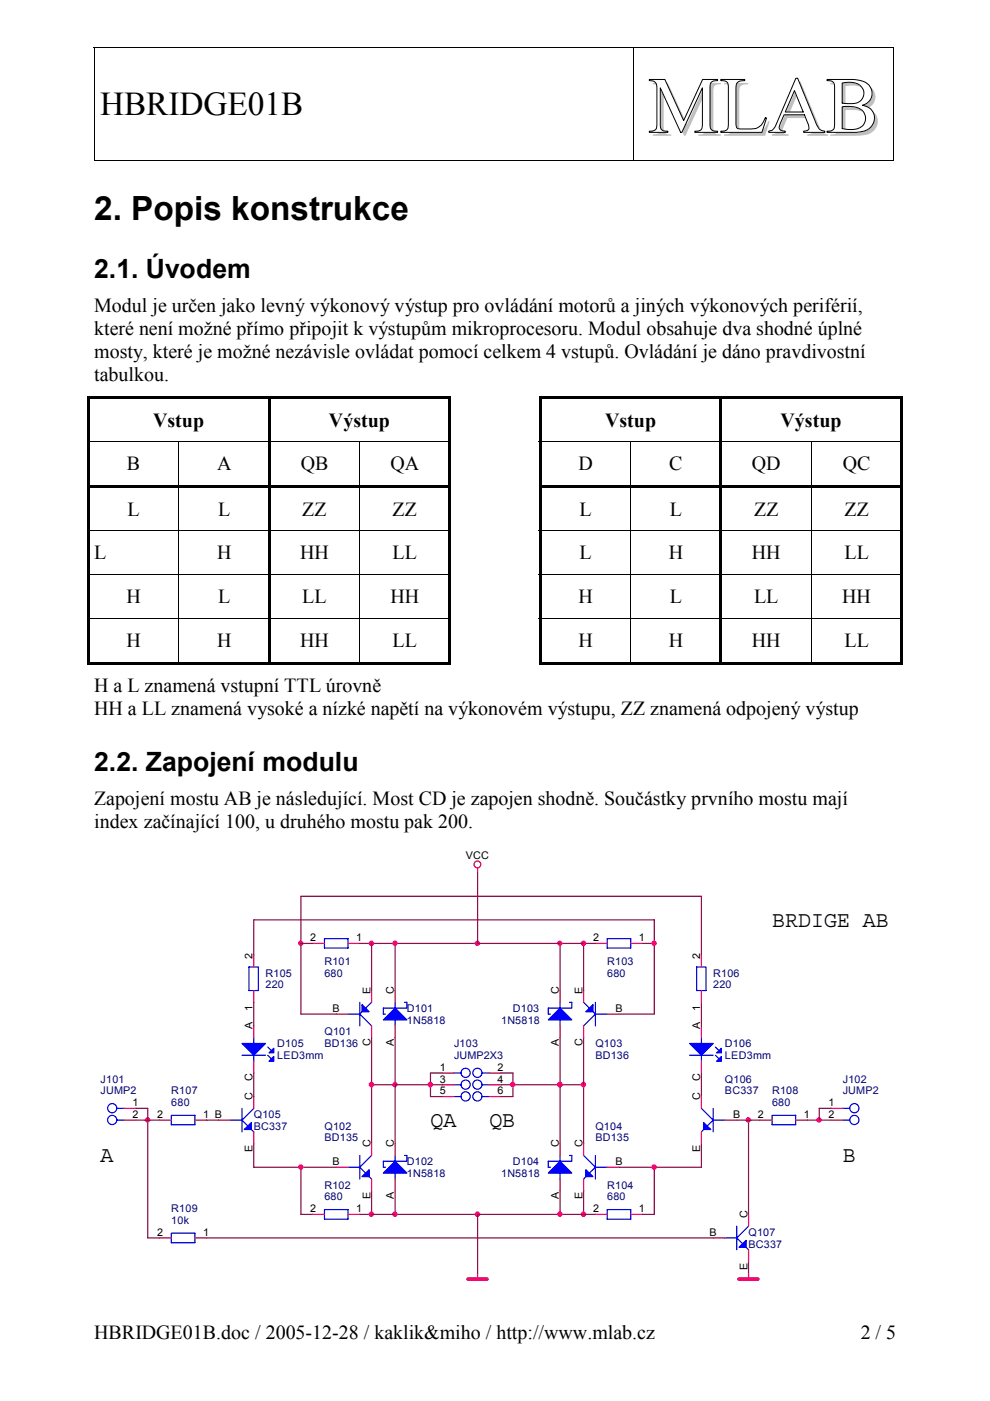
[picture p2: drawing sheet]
<svg xmlns="http://www.w3.org/2000/svg" width="210mm" height="297mm" viewBox="0 0 210 297" stroke-linecap="round" stroke-linejoin="round" font-family="sans-serif">
<defs><g id="words">
<text font-size="16.9" fill="#c0c0c0" x="138.1" y="28.8">MLAB</text>
<g font-size="7.1">
<text x="21.2" y="24.5">HBRIDGE01B</text>
<text x="20" y="46.6">2. Popis konstrukce</text>
</g>
<g font-size="5.6">
<text x="20" y="59">2.1. Úvodem</text>
<text x="20" y="163.5">2.2. Zapojení modulu</text>
</g>
<g font-size="4.7">
<text x="163.7" y="196.5">BRDIGE AB</text>
<text x="91.3" y="238.9">QA</text>
<text x="103.8" y="238.9">QB</text>
<text x="21.3" y="246.4">A</text>
<text x="178.7" y="246.4">B</text>
</g>
<g font-size="4.2">
<text x="20" y="66.2">Modul je určen jako levný výkonový výstup pro ovládání motorů a jiných výkonových periférií,</text>
<text x="20" y="71">které není možné přímo připojit k výstupům mikroprocesoru. Modul obsahuje dva shodné úplné</text>
<text x="20" y="75.9">mosty, které je možné nezávisle ovládat pomocí celkem 4 vstupů. Ovládání je dáno pravdivostní</text>
<text x="20" y="80.8">tabulkou.</text>
<text x="32.5" y="90.5">Vstup</text>
<text x="69.8" y="90.5">Výstup</text>
<text x="128.3" y="90.5">Vstup</text>
<text x="165.5" y="90.5">Výstup</text>
<text x="26.9" y="99.7">B</text>
<text x="46" y="99.7">A</text>
<text x="63.8" y="99.7">QB</text>
<text x="82.8" y="99.7">QA</text>
<text x="122.7" y="99.7">D</text>
<text x="141.9" y="99.7">C</text>
<text x="159.4" y="99.7">QD</text>
<text x="178.7" y="99.7">QC</text>
<text x="27.1" y="109.3">L</text>
<text x="46.3" y="109.3">L</text>
<text x="64.1" y="109.3">ZZ</text>
<text x="83.2" y="109.3">ZZ</text>
<text x="122.9" y="109.3">L</text>
<text x="142" y="109.3">L</text>
<text x="159.9" y="109.3">ZZ</text>
<text x="179.1" y="109.3">ZZ</text>
<text x="20" y="118.6">L</text>
<text x="46" y="118.6">H</text>
<text x="63.6" y="118.6">HH</text>
<text x="83.2" y="118.6">LL</text>
<text x="122.9" y="118.6">L</text>
<text x="141.8" y="118.6">H</text>
<text x="159.4" y="118.6">HH</text>
<text x="179.1" y="118.6">LL</text>
<text x="26.8" y="127.9">H</text>
<text x="46.3" y="127.9">L</text>
<text x="64.1" y="127.9">LL</text>
<text x="82.8" y="127.9">HH</text>
<text x="122.6" y="127.9">H</text>
<text x="142" y="127.9">L</text>
<text x="159.9" y="127.9">LL</text>
<text x="178.6" y="127.9">HH</text>
<text x="26.8" y="137.2">H</text>
<text x="46" y="137.2">H</text>
<text x="63.6" y="137.2">HH</text>
<text x="83.2" y="137.2">LL</text>
<text x="122.6" y="137.2">H</text>
<text x="141.8" y="137.2">H</text>
<text x="159.4" y="137.2">HH</text>
<text x="179.1" y="137.2">LL</text>
<text x="20" y="146.8">H a L znamená vstupní TTL úrovně</text>
<text x="20" y="151.6">HH a LL znamená vysoké a nízké napětí na výkonovém výstupu, ZZ znamená odpojený výstup</text>
<text x="20" y="170.8">Zapojení mostu AB je následující. Most CD je zapojen shodně. Součástky prvního mostu mají</text>
<text x="20" y="175.6">index začínající 100, u druhého mostu pak 200.</text>
<text x="20" y="283.8">HBRIDGE01B.doc / 2005-12-28 / kaklik&amp;miho / http://www.mlab.cz</text>
<text x="182.5" y="283.8">2 / 5</text>
</g>
<g font-size="2.2">
<text x="98.8" y="182.1">VCC</text>
<text x="53.6" y="203.2" transform="rotate(-90 53.6 203.2)">2</text>
<text x="65.8" y="199.6">2</text>
<text x="75.5" y="199.6">1</text>
<text x="125.7" y="199.6">2</text>
<text x="135.5" y="199.6">1</text>
<text x="148.5" y="203.2" transform="rotate(-90 148.5 203.2)">2</text>
<text x="53.6" y="214.2" transform="rotate(-90 53.6 214.2)">1</text>
<text x="70.5" y="214.5">B</text>
<text x="78.5" y="210.7" transform="rotate(-90 78.5 210.7)">E</text>
<text x="83.5" y="210.7" transform="rotate(-90 83.5 210.7)">C</text>
<text x="118.5" y="210.7" transform="rotate(-90 118.5 210.7)">C</text>
<text x="123.5" y="210.7" transform="rotate(-90 123.5 210.7)">E</text>
<text x="130.5" y="214.5">B</text>
<text x="148.5" y="214.2" transform="rotate(-90 148.5 214.2)">1</text>
<text x="53.6" y="218.2" transform="rotate(-90 53.6 218.2)">A</text>
<text x="78.5" y="221.7" transform="rotate(-90 78.5 221.7)">C</text>
<text x="83.5" y="221.7" transform="rotate(-90 83.5 221.7)">A</text>
<text x="118.5" y="221.7" transform="rotate(-90 118.5 221.7)">A</text>
<text x="123.5" y="221.7" transform="rotate(-90 123.5 221.7)">C</text>
<text x="148.5" y="218.2" transform="rotate(-90 148.5 218.2)">A</text>
<text x="93.3" y="227">1</text>
<text x="105.5" y="227">2</text>
<text x="53.6" y="233.2" transform="rotate(-90 53.6 233.2)">C</text>
<text x="53.6" y="229.2" transform="rotate(-90 53.6 229.2)">C</text>
<text x="93.3" y="229.5">3</text>
<text x="93.3" y="232">5</text>
<text x="105.5" y="229.5">4</text>
<text x="105.5" y="232">6</text>
<text x="148.5" y="233.2" transform="rotate(-90 148.5 233.2)">C</text>
<text x="148.5" y="229.2" transform="rotate(-90 148.5 229.2)">C</text>
<text x="28.1" y="234.5">1</text>
<text x="28.1" y="237">2</text>
<text x="33.3" y="237">2</text>
<text x="43.1" y="237">1 B</text>
<text x="155.4" y="237">B</text>
<text x="160.7" y="237">2</text>
<text x="170.4" y="237">1</text>
<text x="175.7" y="234.5">1</text>
<text x="175.7" y="237">2</text>
<text x="53.6" y="244.2" transform="rotate(-90 53.6 244.2)">E</text>
<text x="78.5" y="243.2" transform="rotate(-90 78.5 243.2)">C</text>
<text x="83.5" y="243.2" transform="rotate(-90 83.5 243.2)">C</text>
<text x="118.5" y="243.2" transform="rotate(-90 118.5 243.2)">C</text>
<text x="123.5" y="243.2" transform="rotate(-90 123.5 243.2)">C</text>
<text x="148.5" y="244.2" transform="rotate(-90 148.5 244.2)">E</text>
<text x="70.5" y="247">B</text>
<text x="130.5" y="247">B</text>
<text x="65.8" y="257">2</text>
<text x="75.5" y="257">1</text>
<text x="78.5" y="254.2" transform="rotate(-90 78.5 254.2)">E</text>
<text x="83.5" y="254.2" transform="rotate(-90 83.5 254.2)">A</text>
<text x="118.5" y="254.2" transform="rotate(-90 118.5 254.2)">A</text>
<text x="123.5" y="254.2" transform="rotate(-90 123.5 254.2)">E</text>
<text x="125.7" y="257">2</text>
<text x="135.5" y="257">1</text>
<text x="33.3" y="262">2</text>
<text x="43.1" y="262">1</text>
<text x="150.5" y="262">B</text>
<text x="158.5" y="258.2" transform="rotate(-90 158.5 258.2)">C</text>
<text x="158.5" y="269.2" transform="rotate(-90 158.5 269.2)">E</text>
</g>
<g font-size="2.2" fill="#000080">
<text x="56.3" y="207.1">R105</text>
<text x="56.3" y="209.6">220</text>
<text x="68.8" y="204.6">R101</text>
<text x="68.8" y="207.1">680</text>
<text x="128.7" y="204.6">R103</text>
<text x="128.7" y="207.1">680</text>
<text x="151.2" y="207.1">R106</text>
<text x="151.2" y="209.6">220</text>
<text x="86.3" y="214.5">D101</text>
<text x="108.8" y="214.5">D103</text>
<text x="68.8" y="219.5">Q101</text>
<text x="86.3" y="217">1N5818</text>
<text x="106.3" y="217">1N5818</text>
<text x="58.8" y="222">D105</text>
<text x="58.8" y="224.5">LED3mm</text>
<text x="68.8" y="222">BD136</text>
<text x="96.3" y="222">J103</text>
<text x="96.3" y="224.5">JUMP2X3</text>
<text x="126.2" y="222">Q103</text>
<text x="126.2" y="224.5">BD136</text>
<text x="153.7" y="222">D106</text>
<text x="153.7" y="224.5">LED3mm</text>
<text x="21.3" y="229.5">J101</text>
<text x="21.3" y="232">JUMP2</text>
<text x="36.3" y="232">R107</text>
<text x="153.7" y="229.5">Q106</text>
<text x="153.7" y="232">BC337</text>
<text x="163.7" y="232">R108</text>
<text x="178.7" y="229.5">J102</text>
<text x="178.7" y="232">JUMP2</text>
<text x="36.3" y="234.5">680</text>
<text x="53.8" y="237">Q105</text>
<text x="53.8" y="239.5">BC337</text>
<text x="68.8" y="239.5">Q102</text>
<text x="126.2" y="239.5">Q104</text>
<text x="163.7" y="234.5">680</text>
<text x="68.8" y="242">BD135</text>
<text x="126.2" y="242">BD135</text>
<text x="86.3" y="247">D102</text>
<text x="86.3" y="249.5">1N5818</text>
<text x="106.3" y="249.5">1N5818</text>
<text x="108.8" y="247">D104</text>
<text x="36.3" y="257">R109</text>
<text x="68.8" y="252">R102</text>
<text x="68.8" y="254.5">680</text>
<text x="128.7" y="252">R104</text>
<text x="128.7" y="254.5">680</text>
<text x="36.3" y="259.5">10k</text>
<text x="158.7" y="262">Q107</text>
<text x="158.7" y="264.5">BC337</text>
</g>
</g></defs>
<path d="M137.7 16.8h3.3l3.9 8.8 4.1-8.8h3.1v.3a1.21 1.21 0 0 0-1.6 1.3v8.2a1.2 1.2 0 0 0 1.6 1.2v.3h-4.8v-.3a1.18 1.18 0 0 0 1.6-1.3v-7.9l-4.3 9.5h-.3l-4.3-9.5v8a1.2 1.2 0 0 0 1.6 1.2v.3h-3.9v-.3a1.21 1.21 0 0 0 1.6-1.3v-8a1.3 1.3 0 0 0-1.6-1.4z" fill="none" stroke="#000" stroke-width=".21"/>
<g fill="#fff">
<path d="M152.8 16.9h5.1z"/>
<path d="M152.8 16.9l5.1 .1z"/>
<path d="M152.8 17h5.1z"/>
<path d="M152.8 17l5.1 .1z"/>
<path d="M152.8 17.1h5.1z"/>
<path d="M153.2 17.1l4.3 .1z"/>
<path d="M153.5 17.2h3.6z"/>
<path d="M153.8 17.2l3.1 .1z"/>
<path d="M153.9 17.3h2.9z"/>
<path d="M154 17.3h2.7z"/>
<path d="M154 17.3l2.6 .1z"/>
<path d="M154.1 17.4h2.4z"/>
<path d="M154.1 17.4l2.4 .1z"/>
<path d="M154.2 17.5h2.2z"/>
<path d="M154.3 17.5l2 .1z"/>
<path d="M154.3 17.6h2z"/>
<path d="M154.3 17.6l2 .1z"/>
<path d="M154.3 17.7h2z"/>
<path d="M154.3 17.7l1.9 .1z"/>
<path d="M154.3 17.8h1.9z"/>
<path d="M154.3 17.8l1.9 .1z"/>
<path d="M154.3 17.9h1.8z"/>
<path d="M154.4 17.9l1.7 .1z"/>
<path d="M154.4 18h1.7z"/>
<path d="M154.4 18l1.7 .1z"/>
<path d="M154.4 18.1h1.7z"/>
<path d="M154.4 18.1l1.7 .1z"/>
<path d="M154.4 18.2h1.7z"/>
<path d="M154.4 18.2l1.7 .1z"/>
<path d="M154.4 18.3h1.7z"/>
<path d="M154.4 18.3l1.7 .1z"/>
<path d="M154.4 18.4h1.7z"/>
<path d="M154.4 18.4h1.6z"/>
<path d="M154.4 18.4l1.6 .1z"/>
<path d="M154.4 18.5h1.6z"/>
<path d="M154.4 18.5l1.6 .1z"/>
<path d="M154.4 18.6h1.6z"/>
<path d="M154.4 18.6l1.6 .1z"/>
<path d="M154.4 18.7h1.6z"/>
<path d="M154.4 18.7l1.6 .1z"/>
<path d="M154.4 18.8h1.6z"/>
<path d="M154.4 18.8l1.6 .1z"/>
<path d="M154.4 18.9h1.6z"/>
<path d="M154.4 18.9l1.6 .1z"/>
<path d="M154.4 19h1.6z"/>
<path d="M154.4 19l1.6 .1z"/>
<path d="M154.4 19.1h1.6z"/>
<path d="M154.4 19.1l1.6 .1z"/>
<path d="M154.4 19.2h1.6z"/>
<path d="M154.4 19.2l1.6 .1z"/>
<path d="M154.4 19.3h1.6z"/>
<path d="M154.4 19.3l1.6 .1z"/>
<path d="M154.4 19.4h1.6z"/>
<path d="M154.4 19.4l1.6 .1z"/>
<path d="M154.4 19.5h1.6z"/>
<path d="M154.4 19.5l1.6 .1z"/>
<path d="M154.4 19.6h1.6z"/>
<path d="M154.4 19.6l1.6 .1z"/>
<path d="M154.4 19.7h1.6z"/>
<path d="M154.4 19.7l1.6 .1z"/>
<path d="M154.4 19.8h1.6z"/>
<path d="M154.4 19.8l1.6 .1z"/>
<path d="M154.4 19.9h1.6z"/>
<path d="M154.4 19.9l1.6 .1z"/>
<path d="M154.4 20h1.6z"/>
<path d="M154.4 20l1.6 .1z"/>
<path d="M154.4 20.1h1.6z"/>
<path d="M154.4 20.1l1.6 .1z"/>
<path d="M154.4 20.2h1.6z"/>
<path d="M154.4 20.2l1.6 .1z"/>
<path d="M154.4 20.3h1.6z"/>
<path d="M154.4 20.3l1.6 .1z"/>
<path d="M154.4 20.4h1.6z"/>
<path d="M154.4 20.4l1.6 .1z"/>
<path d="M154.4 20.5h1.6z"/>
<path d="M154.4 20.5l1.6 .1z"/>
<path d="M154.4 20.6h1.6z"/>
<path d="M154.4 20.6l1.6 .1z"/>
<path d="M154.4 20.7h1.6z"/>
<path d="M154.4 20.7l1.6 .1z"/>
<path d="M154.4 20.8h1.6z"/>
<path d="M154.4 20.8l1.6 .1z"/>
<path d="M154.4 20.9h1.6z"/>
<path d="M154.4 20.9l1.6 .1z"/>
<path d="M154.4 21h1.6z"/>
<path d="M154.4 21l1.6 .1z"/>
<path d="M154.4 21.1h1.6z"/>
<path d="M154.4 21.1l1.6 .1z"/>
<path d="M154.4 21.2h1.6z"/>
<path d="M154.4 21.2l1.6 .1z"/>
<path d="M154.4 21.3h1.6z"/>
<path d="M154.4 21.3l1.6 .1z"/>
<path d="M154.4 21.4h1.6z"/>
<path d="M154.4 21.4l1.6 .1z"/>
<path d="M154.4 21.5h1.6z"/>
<path d="M154.4 21.5l1.6 .1z"/>
<path d="M154.4 21.6h1.6z"/>
<path d="M154.4 21.6l1.6 .1z"/>
<path d="M154.4 21.7h1.6z"/>
<path d="M154.4 21.7l1.6 .1z"/>
<path d="M154.4 21.8h1.6z"/>
<path d="M154.4 21.8l1.6 .1z"/>
<path d="M154.4 21.9h1.6z"/>
<path d="M154.4 21.9l1.6 .1z"/>
<path d="M154.4 22h1.6z"/>
<path d="M154.4 22l1.6 .1z"/>
<path d="M154.4 22.1h1.6z"/>
<path d="M154.4 22.1l1.6 .1z"/>
<path d="M154.4 22.2h1.6z"/>
<path d="M154.4 22.2l1.6 .1z"/>
<path d="M154.4 22.3h1.6z"/>
<path d="M154.4 22.3l1.6 .1z"/>
<path d="M154.4 22.4h1.6z"/>
<path d="M154.4 22.4l1.6 .1z"/>
<path d="M154.4 22.5h1.6z"/>
<path d="M154.4 22.5l1.6 .1z"/>
<path d="M154.4 22.6h1.6z"/>
<path d="M154.4 22.6l1.6 .1z"/>
<path d="M154.4 22.7h1.6z"/>
<path d="M154.4 22.7l1.6 .1z"/>
<path d="M154.4 22.8h1.6z"/>
<path d="M154.4 22.8l1.6 .1z"/>
<path d="M154.4 22.9h1.6z"/>
<path d="M154.4 22.9l1.6 .1z"/>
<path d="M154.4 23h1.6z"/>
<path d="M154.4 23l1.6 .1z"/>
<path d="M154.4 23.1h1.6z"/>
<path d="M154.4 23.1l1.6 .1z"/>
<path d="M154.4 23.2h1.6z"/>
<path d="M154.4 23.2l1.6 .1z"/>
<path d="M154.4 23.3h1.6z"/>
<path d="M154.4 23.3l1.6 .1z"/>
<path d="M154.4 23.4h1.6z"/>
<path d="M154.4 23.4l1.6 .1z"/>
<path d="M154.4 23.5h1.6z"/>
<path d="M154.4 23.5l1.6 .1z"/>
<path d="M154.4 23.6h1.6z"/>
<path d="M154.4 23.6l1.6 .1z"/>
<path d="M154.4 23.7h1.6z"/>
<path d="M154.4 23.7l1.6 .1z"/>
<path d="M154.4 23.8h1.6z"/>
<path d="M154.4 23.8l1.6 .1z"/>
<path d="M154.4 23.9h1.6z"/>
<path d="M154.4 23.9l1.6 .1z"/>
<path d="M154.4 24h1.6z"/>
<path d="M154.4 24l1.6 .1z"/>
<path d="M154.4 24.1h1.6z"/>
<path d="M154.4 24.1l1.6 .1z"/>
<path d="M154.4 24.2h1.6z"/>
<path d="M154.4 24.2l1.6 .1z"/>
<path d="M154.4 24.3h1.6z"/>
<path d="M154.4 24.3l1.6 .1z"/>
<path d="M154.4 24.4h1.6z"/>
<path d="M154.4 24.4l1.6 .1z"/>
<path d="M154.4 24.5h1.6z"/>
<path d="M154.4 24.5l1.6 .1z"/>
<path d="M154.4 24.6h1.6z"/>
<path d="M154.4 24.6l1.6 .1z"/>
<path d="M154.4 24.7h1.6z"/>
<path d="M154.4 24.7l1.6 .1z"/>
<path d="M154.4 24.8h1.6z"/>
<path d="M154.4 24.8l1.6 .1z"/>
<path d="M154.4 24.9h1.6z"/>
<path d="M154.4 24.9l1.6 .1z"/>
<path d="M154.4 25h1.6z"/>
<path d="M154.4 25l1.6 .1z"/>
<path d="M162.3 25l.2 .1z"/>
<path d="M154.4 25.1h1.6z"/>
<path d="M162.2 25.1h.3z"/>
<path d="M154.4 25.1l1.6 .1z"/>
<path d="M162.2 25.1l.3 .1z"/>
<path d="M154.4 25.2h1.6z"/>
<path d="M162.2 25.2h.3z"/>
<path d="M154.4 25.2l1.6 .1z"/>
<path d="M162.2 25.2l.3 .1z"/>
<path d="M154.4 25.3h1.6z"/>
<path d="M162.1 25.3h.3z"/>
<path d="M154.4 25.3l1.6 .1z"/>
<path d="M162.1 25.3l.3 .1z"/>
<path d="M154.4 25.4h1.6z"/>
<path d="M162.1 25.4h.3z"/>
<path d="M154.4 25.4l1.6 .1z"/>
<path d="M162.1 25.4l.3 .1z"/>
<path d="M154.4 25.5h1.6z"/>
<path d="M162.1 25.5h.3z"/>
<path d="M162.1 25.5h.2z"/>
<path d="M154.4 25.5l1.6 .1z"/>
<path d="M162 25.5l.3 .1z"/>
<path d="M154.4 25.6h1.6z"/>
<path d="M162 25.6h.3z"/>
<path d="M154.4 25.6l1.6 .1z"/>
<path d="M162 25.6l.3 .1z"/>
<path d="M154.4 25.7h1.6z"/>
<path d="M162 25.7h.3z"/>
<path d="M154.4 25.7l1.6 .1z"/>
<path d="M161.9 25.7l.4 .1z"/>
<path d="M154.4 25.8h1.6z"/>
<path d="M161.9 25.8h.4z"/>
<path d="M154.4 25.8l1.6 .1z"/>
<path d="M161.9 25.8l.4 .1z"/>
<path d="M154.4 25.9h1.6z"/>
<path d="M161.8 25.9h.5z"/>
<path d="M154.4 25.9l1.6 .1z"/>
<path d="M161.8 25.9l.4 .1z"/>
<path d="M154.4 26h1.6z"/>
<path d="M161.8 26h.4z"/>
<path d="M154.4 26l1.6 .1z"/>
<path d="M161.8 26l.4 .1z"/>
<path d="M154.4 26.1h1.6z"/>
<path d="M161.8 26.1h.4z"/>
<path d="M161.7 26.1h.5z"/>
<path d="M154.4 26.1l1.6 .1z"/>
<path d="M161.7 26.1l.5 .1z"/>
<path d="M154.4 26.2h1.6z"/>
<path d="M161.7 26.2h.4z"/>
<path d="M154.4 26.2l1.6 .1z"/>
<path d="M161.6 26.2l.5 .1z"/>
<path d="M154.4 26.3h1.6z"/>
<path d="M161.6 26.3h.5z"/>
<path d="M154.4 26.3l1.6 .1z"/>
<path d="M161.6 26.3l.5 .1z"/>
<path d="M154.4 26.4h1.6z"/>
<path d="M161.5 26.4h.6z"/>
<path d="M154.4 26.4l1.6 .1z"/>
<path d="M161.5 26.4l.6 .1z"/>
<path d="M154.4 26.5h1.6z"/>
<path d="M161.5 26.5h.6z"/>
<path d="M154.4 26.5l1.7 .1z"/>
<path d="M161.4 26.5l.7 .1z"/>
<path d="M154.4 26.6h1.7z"/>
<path d="M161.4 26.6h.7z"/>
<path d="M161.3 26.6h.7z"/>
<path d="M154.4 26.6l1.7 .1z"/>
<path d="M161.2 26.6l.8 .1z"/>
<path d="M154.4 26.7h1.7z"/>
<path d="M161.2 26.7h.8z"/>
<path d="M154.4 26.7l1.7 .1z"/>
<path d="M161.2 26.7l.8 .1z"/>
<path d="M154.4 26.8h1.7z"/>
<path d="M161.1 26.8h.9z"/>
<path d="M154.4 26.8l1.7 .1z"/>
<path d="M161 26.8l1 .1z"/>
<path d="M154.4 26.9h1.7z"/>
<path d="M161 26.9h.9z"/>
<path d="M154.4 26.9l1.8 .1z"/>
<path d="M160.9 26.9l1 .1z"/>
<path d="M154.4 27h1.8z"/>
<path d="M160.8 27h1.1z"/>
<path d="M154.4 27l1.8 .1z"/>
<path d="M160.7 27l1.2 .1z"/>
<path d="M154.3 27.1h1.9z"/>
<path d="M160.7 27.1h1.2z"/>
<path d="M154.3 27.1l2 .1z"/>
<path d="M160.6 27.1l1.2 .1z"/>
<path d="M154.3 27.2h2z"/>
<path d="M160.5 27.2h1.3z"/>
<path d="M160.4 27.2h1.4z"/>
<path d="M154.3 27.2l2.1 .1z"/>
<path d="M160.2 27.2l1.6 .1z"/>
<path d="M154.3 27.3h2.2z"/>
<path d="M160.1 27.3h1.7z"/>
<path d="M154.3 27.3l2.3 .1z"/>
<path d="M159.7 27.3l2.1 .1z"/>
<path d="M154.3 27.4h7.5z"/>
<path d="M154.2 27.4l7.6 .1z"/>
<path d="M154.2 27.5h7.6z"/>
<path d="M154.2 27.5h7.5z"/>
<path d="M154.1 27.5l7.6 .1z"/>
<path d="M154.1 27.6h7.6z"/>
<path d="M154 27.6l7.7 .1z"/>
<path d="M153.9 27.7h7.8z"/>
<path d="M153.8 27.7h7.9z"/>
<path d="M153.7 27.7l8 .1z"/>
<path d="M153.6 27.8h8z"/>
<path d="M152.8 27.8l8.8 .1z"/>
<path d="M152.8 27.9h8.8z"/>
<path d="M152.8 27.9l8.8 .1z"/>
<path d="M152.8 28h8.8z"/>
<path d="M152.8 28l8.7 .1z"/>
</g>
<path d="M152.8 16.8h5.1v.3a1.43 1.43 0 0 0-1.9 1.4v7.9l.2 .6 .3 .3h.4h2.3a2.98 2.98 0 0 0 3.1-2.3h.2l-1 3.1h-8.7v-.3a1.18 1.18 0 0 0 1.6-1.3v-8.2a1.2 1.2 0 0 0-1.6-1.2z" fill="none" stroke="#000" stroke-width=".21"/>
<g fill="#fff">
<path d="M168.7 16.6l.4 .1z"/>
<path d="M168.7 16.7h.4z"/>
<path d="M168.7 16.7h.5z"/>
<path d="M168.7 16.7l.5 .1z"/>
<path d="M168.7 16.8h.5z"/>
<path d="M168.7 16.8l.5 .1z"/>
<path d="M168.6 16.9h.6z"/>
<path d="M168.6 16.9l.6 .1z"/>
<path d="M168.6 17h.6z"/>
<path d="M168.6 17h.7z"/>
<path d="M168.6 17l.7 .1z"/>
<path d="M168.5 17.1h.8z"/>
<path d="M168.5 17.1l.8 .1z"/>
<path d="M168.5 17.2h.8z"/>
<path d="M168.5 17.2l.9 .1z"/>
<path d="M168.5 17.3h.9z"/>
<path d="M168.4 17.3h1z"/>
<path d="M168.4 17.3l1 .1z"/>
<path d="M168.4 17.4h1z"/>
<path d="M168.4 17.4l1.1 .1z"/>
<path d="M168.4 17.5h1.1z"/>
<path d="M168.4 17.5l1.1 .1z"/>
<path d="M168.3 17.6h1.2z"/>
<path d="M168.3 17.6l1.2 .1z"/>
<path d="M168.3 17.7h1.2z"/>
<path d="M168.3 17.7l1.3 .1z"/>
<path d="M168.2 17.8h1.4z"/>
<path d="M168.2 17.8l1.4 .1z"/>
<path d="M168.2 17.9h1.4z"/>
<path d="M168.2 17.9l1.5 .1z"/>
<path d="M168.1 18h1.6z"/>
<path d="M168.1 18l1.6 .1z"/>
<path d="M168.1 18.1h1.6z"/>
<path d="M168.1 18.1l1.7 .1z"/>
<path d="M168.1 18.2h1.7z"/>
<path d="M168.1 18.2l1.7 .1z"/>
<path d="M168 18.3h1.8z"/>
<path d="M168 18.3l1.8 .1z"/>
<path d="M168 18.4h1.8z"/>
<path d="M168 18.4l1.9 .1z"/>
<path d="M167.9 18.5h2z"/>
<path d="M167.9 18.5l2 .1z"/>
<path d="M167.9 18.6h2z"/>
<path d="M167.9 18.6l2.1 .1z"/>
<path d="M167.9 18.7h2.1z"/>
<path d="M167.9 18.7l2.1 .1z"/>
<path d="M167.8 18.8h2.2z"/>
<path d="M167.8 18.8l2.2 .1z"/>
<path d="M167.8 18.9h2.3z"/>
<path d="M167.8 18.9l2.3 .1z"/>
<path d="M167.7 19h2.4z"/>
<path d="M167.7 19l2.4 .1z"/>
<path d="M167.7 19.1h2.4z"/>
<path d="M167.7 19.1l2.4 .1z"/>
<path d="M167.6 19.2h2.6z"/>
<path d="M167.6 19.2l2.6 .1z"/>
<path d="M167.6 19.3h2.6z"/>
<path d="M167.6 19.3l.8 .1z"/>
<path d="M168.5 19.3l1.7 .1z"/>
<path d="M167.6 19.4h.8z"/>
<path d="M168.5 19.4h1.8z"/>
<path d="M167.6 19.4l.8 .1z"/>
<path d="M168.5 19.4l1.8 .1z"/>
<path d="M167.5 19.5h.9z"/>
<path d="M168.5 19.5h1.8z"/>
<path d="M167.5 19.5h.8z"/>
<path d="M167.5 19.5l.8 .1z"/>
<path d="M168.6 19.5l1.7 .1z"/>
<path d="M167.5 19.6h.8z"/>
<path d="M168.6 19.6h1.7z"/>
<path d="M167.5 19.6l.8 .1z"/>
<path d="M168.6 19.6l1.7 .1z"/>
<path d="M167.4 19.7h.9z"/>
<path d="M168.6 19.7h1.7z"/>
<path d="M167.4 19.7h.8z"/>
<path d="M168.7 19.7h1.7z"/>
<path d="M167.4 19.7l.8 .1z"/>
<path d="M168.7 19.7l1.7 .1z"/>
<path d="M167.4 19.8h.8z"/>
<path d="M168.7 19.8h1.7z"/>
<path d="M167.4 19.8l.8 .1z"/>
<path d="M168.7 19.8l1.7 .1z"/>
<path d="M167.3 19.9h.9z"/>
<path d="M168.7 19.9h1.8z"/>
<path d="M167.3 19.9l.8 .1z"/>
<path d="M168.7 19.9l1.8 .1z"/>
<path d="M167.3 20h.8z"/>
<path d="M168.7 20h1.8z"/>
<path d="M167.3 20l.8 .1z"/>
<path d="M168.8 20l1.7 .1z"/>
<path d="M167.3 20.1h.8z"/>
<path d="M168.8 20.1h1.8z"/>
<path d="M167.3 20.1l.8 .1z"/>
<path d="M168.8 20.1l1.8 .1z"/>
<path d="M167.2 20.2h.9z"/>
<path d="M168.8 20.2h1.8z"/>
<path d="M167.2 20.2l.8 .1z"/>
<path d="M168.8 20.2l1.8 .1z"/>
<path d="M167.2 20.3h.8z"/>
<path d="M168.9 20.3h1.7z"/>
<path d="M167.1 20.3l.9 .1z"/>
<path d="M168.9 20.3l1.7 .1z"/>
<path d="M167.1 20.4h.8z"/>
<path d="M168.9 20.4h1.7z"/>
<path d="M167.1 20.4l.8 .1z"/>
<path d="M169 20.4l1.7 .1z"/>
<path d="M167.1 20.5h.8z"/>
<path d="M169 20.5h1.7z"/>
<path d="M167.1 20.5l.8 .1z"/>
<path d="M169 20.5l1.7 .1z"/>
<path d="M167 20.6h.9z"/>
<path d="M169 20.6h1.7z"/>
<path d="M167 20.6l.9 .1z"/>
<path d="M169 20.6l1.8 .1z"/>
<path d="M167 20.7h.8z"/>
<path d="M169 20.7h1.8z"/>
<path d="M167 20.7l.8 .1z"/>
<path d="M169 20.7l1.8 .1z"/>
<path d="M167 20.8h.8z"/>
<path d="M169.1 20.8h1.7z"/>
<path d="M169.1 20.8h1.8z"/>
<path d="M166.9 20.8l.9 .1z"/>
<path d="M169.1 20.8l1.8 .1z"/>
<path d="M166.9 20.9h.8z"/>
<path d="M169.1 20.9h1.8z"/>
<path d="M166.9 20.9l.8 .1z"/>
<path d="M169.1 20.9l1.8 .1z"/>
<path d="M166.9 21h.8z"/>
<path d="M169.2 21h1.7z"/>
<path d="M166.9 21l.8 .1z"/>
<path d="M169.2 21l1.7 .1z"/>
<path d="M166.8 21.1h.9z"/>
<path d="M169.2 21.1h1.7z"/>
<path d="M166.8 21.1h.8z"/>
<path d="M166.8 21.1l.8 .1z"/>
<path d="M169.2 21.1l1.8 .1z"/>
<path d="M166.8 21.2h.8z"/>
<path d="M169.2 21.2h1.8z"/>
<path d="M166.8 21.2l.8 .1z"/>
<path d="M169.2 21.2l1.8 .1z"/>
<path d="M166.8 21.3h.8z"/>
<path d="M169.3 21.3h1.7z"/>
<path d="M166.8 21.3l.8 .1z"/>
<path d="M169.3 21.3l1.7 .1z"/>
<path d="M166.7 21.4h.9z"/>
<path d="M169.3 21.4h1.8z"/>
<path d="M166.7 21.4h.8z"/>
<path d="M166.7 21.4l.8 .1z"/>
<path d="M169.3 21.4l1.8 .1z"/>
<path d="M166.7 21.5h.8z"/>
<path d="M169.4 21.5h1.7z"/>
<path d="M166.7 21.5l.8 .1z"/>
<path d="M169.4 21.5l1.7 .1z"/>
<path d="M166.6 21.6h.8z"/>
<path d="M169.4 21.6h1.8z"/>
<path d="M166.6 21.6l.8 .1z"/>
<path d="M169.4 21.6l1.8 .1z"/>
<path d="M166.6 21.7h.8z"/>
<path d="M169.4 21.7h1.8z"/>
<path d="M169.5 21.7h1.7z"/>
<path d="M166.5 21.7l.9 .1z"/>
<path d="M169.5 21.7l1.7 .1z"/>
<path d="M166.5 21.8h.8z"/>
<path d="M169.5 21.8h1.7z"/>
<path d="M166.5 21.8l.8 .1z"/>
<path d="M169.5 21.8l1.7 .1z"/>
<path d="M166.5 21.9h.8z"/>
<path d="M169.5 21.9h1.8z"/>
<path d="M166.5 21.9l.8 .1z"/>
<path d="M169.5 21.9l1.8 .1z"/>
<path d="M166.5 22h.8z"/>
<path d="M169.6 22h1.7z"/>
<path d="M166.4 22l.9 .1z"/>
<path d="M169.6 22l1.7 .1z"/>
<path d="M166.4 22.1h.8z"/>
<path d="M169.6 22.1h1.8z"/>
<path d="M166.4 22.1l.8 .1z"/>
<path d="M169.6 22.1l1.8 .1z"/>
<path d="M166.4 22.2h.8z"/>
<path d="M169.6 22.2h1.8z"/>
<path d="M169.7 22.2h1.7z"/>
<path d="M166.3 22.2l.8 .1z"/>
<path d="M169.7 22.2l1.7 .1z"/>
<path d="M166.3 22.3h.8z"/>
<path d="M169.7 22.3h1.7z"/>
<path d="M166.3 22.3l.8 .1z"/>
<path d="M169.7 22.3l1.7 .1z"/>
<path d="M166.3 22.4h.8z"/>
<path d="M169.7 22.4h1.8z"/>
<path d="M166.3 22.4l.8 .1z"/>
<path d="M169.8 22.4l1.7 .1z"/>
<path d="M166.2 22.5h.8z"/>
<path d="M169.8 22.5h1.7z"/>
<path d="M166.2 22.5l.8 .1z"/>
<path d="M169.8 22.5l1.7 .1z"/>
<path d="M166.2 22.6h.8z"/>
<path d="M169.8 22.6h1.8z"/>
<path d="M166.2 22.6l.8 .1z"/>
<path d="M169.8 22.6l1.8 .1z"/>
<path d="M166.2 22.7h.8z"/>
<path d="M169.8 22.7h1.8z"/>
<path d="M166.2 22.7l.8 .1z"/>
<path d="M169.9 22.7l1.7 .1z"/>
<path d="M166.1 22.8h.8z"/>
<path d="M169.9 22.8h1.7z"/>
<path d="M169.9 22.8h1.8z"/>
<path d="M166.1 22.8l.8 .1z"/>
<path d="M169.9 22.8l1.8 .1z"/>
<path d="M166.1 22.9h.8z"/>
<path d="M169.9 22.9h1.8z"/>
<path d="M166 22.9l.9 .1z"/>
<path d="M170 22.9l1.7 .1z"/>
<path d="M166 23h.8z"/>
<path d="M170 23h1.7z"/>
<path d="M166 23l.8 .1z"/>
<path d="M170 23l1.7 .1z"/>
<path d="M166 23.1h.8z"/>
<path d="M170 23.1h1.7z"/>
<path d="M170 23.1h1.8z"/>
<path d="M165.9 23.1l.9 .1z"/>
<path d="M170.1 23.1l1.7 .1z"/>
<path d="M165.9 23.2h.9z"/>
<path d="M170.1 23.2h1.7z"/>
<path d="M165.9 23.2l.9 .1z"/>
<path d="M170.1 23.2l1.7 .1z"/>
<path d="M165.9 23.3h.8z"/>
<path d="M170.1 23.3h1.7z"/>
<path d="M170.1 23.3h1.8z"/>
<path d="M165.9 23.3l.8 .1z"/>
<path d="M170.1 23.3l1.8 .1z"/>
<path d="M165.9 23.4h.8z"/>
<path d="M170.1 23.4h1.8z"/>
<path d="M165.8 23.4l.8 .1z"/>
<path d="M170.2 23.4l1.7 .1z"/>
<path d="M165.8 23.5h.8z"/>
<path d="M170.2 23.5h1.7z"/>
<path d="M165.8 23.5l.8 .1z"/>
<path d="M170.2 23.5l1.8 .1z"/>
<path d="M165.8 23.6h.8z"/>
<path d="M170.2 23.6h1.8z"/>
<path d="M165.7 23.6l.8 .1z"/>
<path d="M170.3 23.6l1.7 .1z"/>
<path d="M165.7 23.7h.8z"/>
<path d="M170.3 23.7h1.7z"/>
<path d="M165.7 23.7l.8 .1z"/>
<path d="M170.3 23.7l1.7 .1z"/>
<path d="M165.7 23.8h6.3z"/>
<path d="M165.7 23.8l6.4 .1z"/>
<path d="M165.7 23.9h6.4z"/>
<path d="M165.6 23.9l6.5 .1z"/>
<path d="M165.6 24h6.5z"/>
<path d="M165.6 24l6.6 .1z"/>
<path d="M165.6 24.1h6.6z"/>
<path d="M165.5 24.1l6.7 .1z"/>
<path d="M165.5 24.2h6.7z"/>
<path d="M165.5 24.2l6.8 .1z"/>
<path d="M165.5 24.3h6.8z"/>
<path d="M165.4 24.3l6.9 .1z"/>
<path d="M165.4 24.4h.8z"/>
<path d="M170.6 24.4h1.7z"/>
<path d="M165.4 24.4l.8 .1z"/>
<path d="M170.6 24.4l1.7 .1z"/>
<path d="M165.4 24.5h.8z"/>
<path d="M170.6 24.5h1.7z"/>
<path d="M165.4 24.5l.8 .1z"/>
<path d="M170.6 24.5l1.8 .1z"/>
<path d="M165.4 24.6h.8z"/>
<path d="M170.6 24.6h1.8z"/>
<path d="M165.3 24.6l.8 .1z"/>
<path d="M170.6 24.6l1.8 .1z"/>
<path d="M165.3 24.7h.8z"/>
<path d="M170.7 24.7h1.7z"/>
<path d="M165.3 24.7l.8 .1z"/>
<path d="M170.7 24.7l1.8 .1z"/>
<path d="M165.3 24.8h.8z"/>
<path d="M170.7 24.8h1.8z"/>
<path d="M165.2 24.8l.8 .1z"/>
<path d="M170.7 24.8l1.8 .1z"/>
<path d="M165.2 24.9h.8z"/>
<path d="M170.8 24.9h1.7z"/>
<path d="M165.2 24.9l.8 .1z"/>
<path d="M170.8 24.9l1.7 .1z"/>
<path d="M165.2 25h.8z"/>
<path d="M170.8 25h1.8z"/>
<path d="M165.2 25h.7z"/>
<path d="M165.1 25l.8 .1z"/>
<path d="M170.8 25l1.8 .1z"/>
<path d="M165.1 25.1h.8z"/>
<path d="M170.9 25.1h1.7z"/>
<path d="M165.1 25.1l.8 .1z"/>
<path d="M170.9 25.1l1.7 .1z"/>
<path d="M165.1 25.2h.8z"/>
<path d="M170.9 25.2h1.7z"/>
<path d="M165.1 25.2l.8 .1z"/>
<path d="M170.9 25.2l1.7 .1z"/>
<path d="M165.1 25.3h.8z"/>
<path d="M170.9 25.3h1.7z"/>
<path d="M165.1 25.3h.7z"/>
<path d="M170.9 25.3h1.8z"/>
<path d="M165 25.3l.8 .1z"/>
<path d="M170.9 25.3l1.8 .1z"/>
<path d="M165 25.4h.8z"/>
<path d="M170.9 25.4h1.8z"/>
<path d="M165 25.4l.8 .1z"/>
<path d="M171 25.4l1.7 .1z"/>
<path d="M165 25.5h.8z"/>
<path d="M171 25.5h1.8z"/>
<path d="M164.9 25.5h.8z"/>
<path d="M164.9 25.5l.8 .1z"/>
<path d="M171 25.5l1.8 .1z"/>
<path d="M164.9 25.6h.8z"/>
<path d="M171 25.6h1.8z"/>
<path d="M164.9 25.6l.8 .1z"/>
<path d="M171.1 25.6l1.7 .1z"/>
<path d="M164.9 25.7h.8z"/>
<path d="M171.1 25.7h1.7z"/>
<path d="M164.8 25.7l.9 .1z"/>
<path d="M171.1 25.7l1.7 .1z"/>
<path d="M164.8 25.8h.9z"/>
<path d="M171.1 25.8h1.7z"/>
<path d="M164.8 25.8h.8z"/>
<path d="M171.1 25.8h1.8z"/>
<path d="M164.8 25.8l.8 .1z"/>
<path d="M171.2 25.8l1.7 .1z"/>
<path d="M164.8 25.9h.8z"/>
<path d="M171.2 25.9h1.7z"/>
<path d="M164.8 25.9l.8 .1z"/>
<path d="M171.2 25.9l1.7 .1z"/>
<path d="M164.8 26h.7z"/>
<path d="M171.2 26h1.7z"/>
<path d="M164.7 26l.8 .1z"/>
<path d="M171.2 26l1.8 .1z"/>
<path d="M164.7 26.1h.8z"/>
<path d="M171.2 26.1h1.8z"/>
<path d="M164.7 26.1l.8 .1z"/>
<path d="M171.3 26.1l1.7 .1z"/>
<path d="M164.7 26.2h.7z"/>
<path d="M171.3 26.2h1.7z"/>
<path d="M164.6 26.2l.8 .1z"/>
<path d="M171.3 26.2l1.8 .1z"/>
<path d="M164.6 26.3h.8z"/>
<path d="M171.3 26.3h1.8z"/>
<path d="M164.6 26.3l.8 .1z"/>
<path d="M171.4 26.3l1.7 .1z"/>
<path d="M164.6 26.4h.8z"/>
<path d="M171.4 26.4h1.7z"/>
<path d="M164.5 26.4h.9z"/>
<path d="M164.5 26.4l.9 .1z"/>
<path d="M171.4 26.4l1.7 .1z"/>
<path d="M164.5 26.5h.9z"/>
<path d="M171.4 26.5h1.7z"/>
<path d="M164.5 26.5l.8 .1z"/>
<path d="M171.4 26.5l1.8 .1z"/>
<path d="M164.5 26.6h.8z"/>
<path d="M171.4 26.6h1.8z"/>
<path d="M164.5 26.6l.8 .1z"/>
<path d="M171.4 26.6l1.8 .1z"/>
<path d="M164.4 26.7h.9z"/>
<path d="M171.4 26.7h1.9z"/>
<path d="M164.4 26.7l.9 .1z"/>
<path d="M171.4 26.7l1.9 .1z"/>
<path d="M164.4 26.8h.9z"/>
<path d="M171.4 26.8h1.9z"/>
<path d="M164.4 26.8l.8 .1z"/>
<path d="M171.5 26.8l1.9 .1z"/>
<path d="M164.3 26.9h.9z"/>
<path d="M171.5 26.9h1.9z"/>
<path d="M164.3 26.9l.9 .1z"/>
<path d="M171.5 26.9l1.9 .1z"/>
<path d="M164.3 27h.9z"/>
<path d="M171.5 27h1.9z"/>
<path d="M164.3 27l.9 .1z"/>
<path d="M171.5 27l2 .1z"/>
<path d="M164.2 27.1h1z"/>
<path d="M171.5 27.1h2z"/>
<path d="M164.2 27.1l1 .1z"/>
<path d="M171.5 27.1l2 .1z"/>
<path d="M164.2 27.2h1z"/>
<path d="M171.5 27.2h2.1z"/>
<path d="M164.1 27.2h1.1z"/>
<path d="M164.1 27.2l1.1 .1z"/>
<path d="M171.5 27.2l2.1 .1z"/>
<path d="M164 27.3h1.2z"/>
<path d="M171.5 27.3h2.2z"/>
<path d="M164 27.3l1.3 .1z"/>
<path d="M171.5 27.3l2.2 .1z"/>
<path d="M164 27.4h1.3z"/>
<path d="M171.5 27.4h2.2z"/>
<path d="M164 27.4l1.3 .1z"/>
<path d="M171.5 27.4l2.2 .1z"/>
<path d="M163.9 27.5h1.5z"/>
<path d="M171.4 27.5h2.4z"/>
<path d="M171.4 27.5h2.5z"/>
<path d="M163.8 27.5l1.6 .1z"/>
<path d="M171.4 27.5l2.5 .1z"/>
<path d="M163.8 27.6h1.6z"/>
<path d="M171.3 27.6h2.7z"/>
<path d="M163.7 27.6l1.8 .1z"/>
<path d="M171.3 27.6l2.8 .1z"/>
<path d="M163.6 27.7h2z"/>
<path d="M171.2 27.7h3z"/>
<path d="M163.5 27.7h2.2z"/>
<path d="M163.3 27.7l2.5 .1z"/>
<path d="M170.9 27.7l3.6 .1z"/>
<path d="M163.1 27.8h3z"/>
<path d="M170.7 27.8h4.1z"/>
<path d="M163 27.8l3.5 .1z"/>
<path d="M170.4 27.8l4.5 .1z"/>
<path d="M163 27.9h3.5z"/>
<path d="M170.4 27.9h4.5z"/>
<path d="M163 27.9l3.5 .1z"/>
<path d="M170.4 27.9l4.5 .1z"/>
<path d="M163 28h3.5z"/>
<path d="M170.4 28h4.5z"/>
<path d="M163 28l3.5 .1z"/>
<path d="M170.4 28l4.5 .1z"/>
</g>
<path d="M168.4 19.2l1.9 4.5h-3.8zM168.7 16.6h.4l4 9.9a1.99 1.99 0 0 0 1.8 1.3v.3h-4.5v-.3a.93 .93 0 0 0 1-.4 .93 .93 0 0 0 0-1.1l-.8-2h-4.4l-.8 2.1a.83 .83 0 0 0-.1 1 .83 .83 0 0 0 .8 .4h.4v.3h-3.5v-.3l.7-.2 .6-.7z" fill="none" stroke="#000" stroke-width=".21"/>
<g fill="#fff">
<path d="M175.3 16.9h5.5z"/>
<path d="M175.3 16.9l6.1 .1z"/>
<path d="M175.3 17h6.4z"/>
<path d="M175.3 17h6.6z"/>
<path d="M175.3 17l6.9 .1z"/>
<path d="M175.3 17.1h7.1z"/>
<path d="M175.8 17.1l6.8 .1z"/>
<path d="M176.1 17.2h6.6z"/>
<path d="M176.3 17.2l6.6 .1z"/>
<path d="M176.4 17.3h6.6z"/>
<path d="M176.5 17.3h6.6z"/>
<path d="M176.5 17.3l6.7 .1z"/>
<path d="M176.6 17.4h6.7z"/>
<path d="M176.6 17.4l6.8 .1z"/>
<path d="M176.7 17.5h6.8z"/>
<path d="M176.7 17.5h2.6z"/>
<path d="M180.8 17.5h2.8z"/>
<path d="M176.7 17.5l2.2 .1z"/>
<path d="M181.1 17.5l2.5 .1z"/>
<path d="M176.8 17.6h1.9z"/>
<path d="M181.3 17.6h2.3z"/>
<path d="M176.8 17.6l1.8 .1z"/>
<path d="M181.4 17.6l2.3 .1z"/>
<path d="M176.8 17.7h1.8z"/>
<path d="M181.5 17.7h2.3z"/>
<path d="M176.8 17.7l1.8 .1z"/>
<path d="M181.7 17.7l2.2 .1z"/>
<path d="M176.9 17.8h1.7z"/>
<path d="M181.8 17.8h2.1z"/>
<path d="M181.9 17.8h2z"/>
<path d="M176.9 17.8l1.7 .1z"/>
<path d="M181.9 17.8l2.1 .1z"/>
<path d="M176.9 17.9h1.7z"/>
<path d="M182 17.9h2z"/>
<path d="M176.9 17.9l1.7 .1z"/>
<path d="M182.1 17.9l2 .1z"/>
<path d="M176.9 18h1.7z"/>
<path d="M182.1 18h2z"/>
<path d="M176.9 18l1.7 .1z"/>
<path d="M182.2 18l2 .1z"/>
<path d="M176.9 18.1h1.7z"/>
<path d="M182.2 18.1h2z"/>
<path d="M182.3 18.1h2z"/>
<path d="M176.9 18.1l1.7 .1z"/>
<path d="M182.4 18.1l1.9 .1z"/>
<path d="M177 18.2h1.6z"/>
<path d="M182.4 18.2h1.9z"/>
<path d="M177 18.2l1.6 .1z"/>
<path d="M182.5 18.2l1.9 .1z"/>
<path d="M177 18.3h1.6z"/>
<path d="M182.5 18.3h1.9z"/>
<path d="M177 18.3l1.6 .1z"/>
<path d="M182.5 18.3l1.9 .1z"/>
<path d="M177 18.4h1.6z"/>
<path d="M182.5 18.4h1.9z"/>
<path d="M182.6 18.4h1.8z"/>
<path d="M177 18.4l1.6 .1z"/>
<path d="M182.6 18.4l1.9 .1z"/>
<path d="M177 18.5h1.6z"/>
<path d="M182.7 18.5h1.8z"/>
<path d="M177 18.5l1.6 .1z"/>
<path d="M182.7 18.5l1.8 .1z"/>
<path d="M177 18.6h1.6z"/>
<path d="M182.8 18.6h1.8z"/>
<path d="M177 18.6l1.6 .1z"/>
<path d="M182.8 18.6l1.8 .1z"/>
<path d="M177 18.7h1.6z"/>
<path d="M182.8 18.7h1.8z"/>
<path d="M177 18.7l1.6 .1z"/>
<path d="M182.8 18.7l1.9 .1z"/>
<path d="M177 18.8h1.6z"/>
<path d="M182.9 18.8h1.8z"/>
<path d="M177 18.8l1.6 .1z"/>
<path d="M182.9 18.8l1.8 .1z"/>
<path d="M177 18.9h1.6z"/>
<path d="M182.9 18.9h1.8z"/>
<path d="M183 18.9h1.7z"/>
<path d="M177 18.9l1.6 .1z"/>
<path d="M183 18.9l1.7 .1z"/>
<path d="M177 19h1.6z"/>
<path d="M183 19h1.7z"/>
<path d="M177 19l1.6 .1z"/>
<path d="M183 19l1.8 .1z"/>
<path d="M177 19.1h1.6z"/>
<path d="M183 19.1h1.8z"/>
<path d="M177 19.1l1.6 .1z"/>
<path d="M183 19.1l1.8 .1z"/>
<path d="M177 19.2h1.6z"/>
<path d="M183 19.2h1.8z"/>
<path d="M183.1 19.2h1.7z"/>
<path d="M177 19.2l1.6 .1z"/>
<path d="M183.1 19.2l1.7 .1z"/>
<path d="M177 19.3h1.6z"/>
<path d="M183.1 19.3h1.7z"/>
<path d="M177 19.3l1.6 .1z"/>
<path d="M183.1 19.3l1.8 .1z"/>
<path d="M177 19.4h1.6z"/>
<path d="M183.1 19.4h1.8z"/>
<path d="M177 19.4l1.6 .1z"/>
<path d="M183.1 19.4l1.8 .1z"/>
<path d="M177 19.5h1.6z"/>
<path d="M183.1 19.5h1.8z"/>
<path d="M177 19.5l1.6 .1z"/>
<path d="M183.1 19.5l1.8 .1z"/>
<path d="M177 19.6h1.6z"/>
<path d="M183.2 19.6h1.7z"/>
<path d="M177 19.6l1.6 .1z"/>
<path d="M183.2 19.6l1.7 .1z"/>
<path d="M177 19.7h1.6z"/>
<path d="M183.2 19.7h1.7z"/>
<path d="M177 19.7l1.6 .1z"/>
<path d="M183.2 19.7l1.7 .1z"/>
<path d="M177 19.8h1.6z"/>
<path d="M183.2 19.8h1.7z"/>
<path d="M177 19.8l1.6 .1z"/>
<path d="M183.2 19.8l1.7 .1z"/>
<path d="M177 19.9h1.6z"/>
<path d="M183.2 19.9h1.7z"/>
<path d="M177 19.9l1.6 .1z"/>
<path d="M183.2 19.9l1.7 .1z"/>
<path d="M177 20h1.6z"/>
<path d="M183.1 20h1.8z"/>
<path d="M177 20l1.6 .1z"/>
<path d="M183.1 20l1.8 .1z"/>
<path d="M177 20.1h1.6z"/>
<path d="M183.1 20.1h1.8z"/>
<path d="M177 20.1l1.6 .1z"/>
<path d="M183.1 20.1l1.8 .1z"/>
<path d="M177 20.2h1.6z"/>
<path d="M183.1 20.2h1.8z"/>
<path d="M177 20.2l1.6 .1z"/>
<path d="M183.1 20.2l1.8 .1z"/>
<path d="M177 20.3h1.6z"/>
<path d="M183.1 20.3h1.8z"/>
<path d="M177 20.3l1.6 .1z"/>
<path d="M183.1 20.3l1.8 .1z"/>
<path d="M177 20.4h1.6z"/>
<path d="M183.1 20.4h1.7z"/>
<path d="M177 20.4l1.6 .1z"/>
<path d="M183.1 20.4l1.7 .1z"/>
<path d="M177 20.5h1.6z"/>
<path d="M183 20.5h1.8z"/>
<path d="M177 20.5l1.6 .1z"/>
<path d="M183 20.5l1.8 .1z"/>
<path d="M177 20.6h1.6z"/>
<path d="M183 20.6h1.8z"/>
<path d="M177 20.6l1.6 .1z"/>
<path d="M183 20.6l1.8 .1z"/>
<path d="M177 20.7h1.6z"/>
<path d="M183 20.7h1.8z"/>
<path d="M177 20.7l1.6 .1z"/>
<path d="M182.9 20.7l1.8 .1z"/>
<path d="M177 20.8h1.6z"/>
<path d="M182.9 20.8h1.8z"/>
<path d="M177 20.8l1.6 .1z"/>
<path d="M182.9 20.8l1.8 .1z"/>
<path d="M177 20.9h1.6z"/>
<path d="M182.8 20.9h1.9z"/>
<path d="M177 20.9l1.6 .1z"/>
<path d="M182.8 20.9l1.9 .1z"/>
<path d="M177 21h1.6z"/>
<path d="M182.8 21h1.8z"/>
<path d="M177 21l1.6 .1z"/>
<path d="M182.8 21l1.8 .1z"/>
<path d="M177 21.1h1.6z"/>
<path d="M182.8 21.1h1.8z"/>
<path d="M182.7 21.1h1.9z"/>
<path d="M177 21.1l1.6 .1z"/>
<path d="M182.7 21.1l1.8 .1z"/>
<path d="M177 21.2h1.6z"/>
<path d="M182.6 21.2h1.9z"/>
<path d="M177 21.2l1.6 .1z"/>
<path d="M182.6 21.2l1.9 .1z"/>
<path d="M177 21.3h1.6z"/>
<path d="M182.5 21.3h1.9z"/>
<path d="M177 21.3l1.6 .1z"/>
<path d="M182.5 21.3l1.9 .1z"/>
<path d="M177 21.4h1.6z"/>
<path d="M182.5 21.4h1.9z"/>
<path d="M177 21.4l1.6 .1z"/>
<path d="M182.4 21.4l1.9 .1z"/>
<path d="M177 21.5h1.6z"/>
<path d="M182.3 21.5h2z"/>
<path d="M177 21.5l1.6 .1z"/>
<path d="M182.2 21.5l2 .1z"/>
<path d="M177 21.6h1.6z"/>
<path d="M182.2 21.6h2z"/>
<path d="M177 21.6l1.6 .1z"/>
<path d="M182.1 21.6l2 .1z"/>
<path d="M177 21.7h1.6z"/>
<path d="M182.1 21.7h2z"/>
<path d="M182 21.7h2.1z"/>
<path d="M177 21.7l1.6 .1z"/>
<path d="M181.9 21.7l2.1 .1z"/>
<path d="M177 21.8h1.6z"/>
<path d="M181.8 21.8h2.2z"/>
<path d="M177 21.8l1.6 .1z"/>
<path d="M181.7 21.8l2.2 .1z"/>
<path d="M177 21.9h1.6z"/>
<path d="M181.6 21.9h2.3z"/>
<path d="M177 21.9h1.8z"/>
<path d="M181.3 21.9h2.5z"/>
<path d="M177 21.9l2.2 .1z"/>
<path d="M181.2 21.9l2.6 .1z"/>
<path d="M177 22h6.7z"/>
<path d="M177 22l6.6 .1z"/>
<path d="M177 22.1h6.5z"/>
<path d="M177 22.1l6.4 .1z"/>
<path d="M177 22.2h6.3z"/>
<path d="M177 22.2h6.2z"/>
<path d="M177 22.2l6.1 .1z"/>
<path d="M177 22.3h6z"/>
<path d="M177 22.3l5.9 .1z"/>
<path d="M177 22.4h6z"/>
<path d="M177 22.4l6.2 .1z"/>
<path d="M177 22.5h6.3z"/>
<path d="M177 22.5h6.4z"/>
<path d="M177 22.5l6.6 .1z"/>
<path d="M177 22.6h2.2z"/>
<path d="M180 22.6h3.7z"/>
<path d="M177 22.6l1.8 .1z"/>
<path d="M180.6 22.6l3.2 .1z"/>
<path d="M177 22.7h1.6z"/>
<path d="M181.1 22.7h2.8z"/>
<path d="M177 22.7l1.6 .1z"/>
<path d="M181.3 22.7l2.7 .1z"/>
<path d="M177 22.8h1.6z"/>
<path d="M181.5 22.8h2.6z"/>
<path d="M181.6 22.8h2.5z"/>
<path d="M177 22.8l1.6 .1z"/>
<path d="M181.7 22.8l2.5 .1z"/>
<path d="M177 22.9h1.6z"/>
<path d="M181.9 22.9h2.4z"/>
<path d="M177 22.9l1.6 .1z"/>
<path d="M182 22.9l2.3 .1z"/>
<path d="M177 23h1.6z"/>
<path d="M182.1 23h2.3z"/>
<path d="M177 23l1.6 .1z"/>
<path d="M182.2 23l2.2 .1z"/>
<path d="M177 23.1h1.6z"/>
<path d="M182.2 23.1h2.3z"/>
<path d="M182.3 23.1h2.3z"/>
<path d="M177 23.1l1.6 .1z"/>
<path d="M182.4 23.1l2.2 .1z"/>
<path d="M177 23.2h1.6z"/>
<path d="M182.5 23.2h2.2z"/>
<path d="M177 23.2l1.6 .1z"/>
<path d="M182.5 23.2l2.2 .1z"/>
<path d="M177 23.3h1.6z"/>
<path d="M182.6 23.3h2.1z"/>
<path d="M182.7 23.3h2z"/>
<path d="M177 23.3l1.6 .1z"/>
<path d="M182.7 23.3l2.1 .1z"/>
<path d="M177 23.4h1.6z"/>
<path d="M182.8 23.4h2z"/>
<path d="M177 23.4l1.6 .1z"/>
<path d="M182.8 23.4l2.1 .1z"/>
<path d="M177 23.5h1.6z"/>
<path d="M182.8 23.5h2.1z"/>
<path d="M177 23.5l1.6 .1z"/>
<path d="M182.9 23.5l2 .1z"/>
<path d="M177 23.6h1.6z"/>
<path d="M182.9 23.6h2.1z"/>
<path d="M183 23.6h2z"/>
<path d="M177 23.6l1.6 .1z"/>
<path d="M183 23.6l2 .1z"/>
<path d="M177 23.7h1.6z"/>
<path d="M183 23.7h2z"/>
<path d="M177 23.7l1.6 .1z"/>
<path d="M183 23.7l2 .1z"/>
<path d="M177 23.8h1.6z"/>
<path d="M183.1 23.8h2z"/>
<path d="M177 23.8l1.6 .1z"/>
<path d="M183.1 23.8l2 .1z"/>
<path d="M177 23.9h1.6z"/>
<path d="M183.1 23.9h2z"/>
<path d="M183.2 23.9h2z"/>
<path d="M177 23.9l1.6 .1z"/>
<path d="M183.2 23.9l2 .1z"/>
<path d="M177 24h1.6z"/>
<path d="M183.2 24h2z"/>
<path d="M177 24l1.6 .1z"/>
<path d="M183.2 24l2 .1z"/>
<path d="M177 24.1h1.6z"/>
<path d="M183.3 24.1h2z"/>
<path d="M177 24.1l1.6 .1z"/>
<path d="M183.3 24.1l2 .1z"/>
<path d="M177 24.2h1.6z"/>
<path d="M183.3 24.2h2z"/>
<path d="M177 24.2l1.6 .1z"/>
<path d="M183.3 24.2l2 .1z"/>
<path d="M177 24.3h1.6z"/>
<path d="M183.3 24.3h2z"/>
<path d="M177 24.3l1.6 .1z"/>
<path d="M183.3 24.3l2 .1z"/>
<path d="M177 24.4h1.6z"/>
<path d="M183.4 24.4h1.9z"/>
<path d="M177 24.4l1.6 .1z"/>
<path d="M183.4 24.4l2 .1z"/>
<path d="M177 24.5h1.6z"/>
<path d="M183.4 24.5h2z"/>
<path d="M177 24.5l1.6 .1z"/>
<path d="M183.4 24.5l2 .1z"/>
<path d="M177 24.6h1.6z"/>
<path d="M183.5 24.6h1.9z"/>
<path d="M177 24.6l1.6 .1z"/>
<path d="M183.5 24.6l1.9 .1z"/>
<path d="M177 24.7h1.6z"/>
<path d="M183.5 24.7h1.9z"/>
<path d="M177 24.7l1.6 .1z"/>
<path d="M183.5 24.7l1.9 .1z"/>
<path d="M177 24.8h1.6z"/>
<path d="M183.5 24.8h1.9z"/>
<path d="M177 24.8l1.6 .1z"/>
<path d="M183.5 24.8l1.9 .1z"/>
<path d="M177 24.9h1.6z"/>
<path d="M183.5 24.9h1.9z"/>
<path d="M177 24.9l1.6 .1z"/>
<path d="M183.5 24.9l1.9 .1z"/>
<path d="M177 25h1.6z"/>
<path d="M183.5 25h1.9z"/>
<path d="M177 25l1.6 .1z"/>
<path d="M183.5 25l1.9 .1z"/>
<path d="M177 25.1h1.6z"/>
<path d="M183.5 25.1h1.9z"/>
<path d="M177 25.1l1.6 .1z"/>
<path d="M183.5 25.1l1.9 .1z"/>
<path d="M177 25.2h1.6z"/>
<path d="M183.5 25.2h1.9z"/>
<path d="M177 25.2l1.6 .1z"/>
<path d="M183.5 25.2l1.9 .1z"/>
<path d="M177 25.3h1.6z"/>
<path d="M183.5 25.3h1.9z"/>
<path d="M177 25.3l1.6 .1z"/>
<path d="M183.5 25.3l1.9 .1z"/>
<path d="M177 25.4h1.6z"/>
<path d="M183.5 25.4h1.9z"/>
<path d="M177 25.4l1.6 .1z"/>
<path d="M183.5 25.4l1.9 .1z"/>
<path d="M177 25.5h1.6z"/>
<path d="M183.5 25.5h1.9z"/>
<path d="M177 25.5l1.6 .1z"/>
<path d="M183.5 25.5l1.8 .1z"/>
<path d="M177 25.6h1.6z"/>
<path d="M183.5 25.6h1.8z"/>
<path d="M177 25.6l1.6 .1z"/>
<path d="M183.5 25.6l1.8 .1z"/>
<path d="M177 25.7h1.6z"/>
<path d="M183.5 25.7h1.8z"/>
<path d="M177 25.7l1.6 .1z"/>
<path d="M183.4 25.7l1.9 .1z"/>
<path d="M177 25.8h1.6z"/>
<path d="M183.4 25.8h1.9z"/>
<path d="M177 25.8l1.6 .1z"/>
<path d="M183.4 25.8l1.9 .1z"/>
<path d="M177 25.9h1.6z"/>
<path d="M183.4 25.9h1.9z"/>
<path d="M177 25.9l1.6 .1z"/>
<path d="M183.3 25.9l2 .1z"/>
<path d="M177 26h1.6z"/>
<path d="M183.3 26h2z"/>
<path d="M177 26l1.6 .1z"/>
<path d="M183.3 26l1.9 .1z"/>
<path d="M177 26.1h1.6z"/>
<path d="M183.3 26.1h1.9z"/>
<path d="M177 26.1l1.6 .1z"/>
<path d="M183.3 26.1l1.9 .1z"/>
<path d="M177 26.2h1.6z"/>
<path d="M183.3 26.2h1.8z"/>
<path d="M177 26.2l1.6 .1z"/>
<path d="M183.2 26.2l1.9 .1z"/>
<path d="M177 26.3h1.6z"/>
<path d="M183.2 26.3h1.9z"/>
<path d="M177 26.3l1.6 .1z"/>
<path d="M183.2 26.3l1.9 .1z"/>
<path d="M177 26.4h1.6z"/>
<path d="M183.2 26.4h1.8z"/>
<path d="M183.1 26.4h1.9z"/>
<path d="M177 26.4l1.6 .1z"/>
<path d="M183.1 26.4l1.9 .1z"/>
<path d="M177 26.5h1.6z"/>
<path d="M183.1 26.5h1.9z"/>
<path d="M177 26.5l1.6 .1z"/>
<path d="M183 26.5l2 .1z"/>
<path d="M177 26.6h1.6z"/>
<path d="M183 26.6h2z"/>
<path d="M183 26.6h1.9z"/>
<path d="M177 26.6l1.6 .1z"/>
<path d="M182.9 26.6l2 .1z"/>
<path d="M177 26.7h1.6z"/>
<path d="M182.9 26.7h1.9z"/>
<path d="M177 26.7l1.6 .1z"/>
<path d="M182.8 26.7l2 .1z"/>
<path d="M176.9 26.8h1.7z"/>
<path d="M182.8 26.8h2z"/>
<path d="M176.9 26.8l1.7 .1z"/>
<path d="M182.8 26.8l1.9 .1z"/>
<path d="M176.9 26.9h1.7z"/>
<path d="M182.7 26.9h2z"/>
<path d="M182.6 26.9h2.1z"/>
<path d="M176.9 26.9l1.7 .1z"/>
<path d="M182.5 26.9l2.2 .1z"/>
<path d="M176.9 27h1.7z"/>
<path d="M182.5 27h2.1z"/>
<path d="M176.9 27l1.7 .1z"/>
<path d="M182.4 27l2.2 .1z"/>
<path d="M176.9 27.1h1.7z"/>
<path d="M182.3 27.1h2.2z"/>
<path d="M176.9 27.1l1.7 .1z"/>
<path d="M182.3 27.1l2.2 .1z"/>
<path d="M176.9 27.2h1.7z"/>
<path d="M182.2 27.2h2.2z"/>
<path d="M182.1 27.2h2.3z"/>
<path d="M176.9 27.2l1.7 .1z"/>
<path d="M181.9 27.2l2.4 .1z"/>
<path d="M176.8 27.3h1.8z"/>
<path d="M181.9 27.3h2.4z"/>
<path d="M176.8 27.3l2.1 .1z"/>
<path d="M181.8 27.3l2.4 .1z"/>
<path d="M176.8 27.4h2.4z"/>
<path d="M181.5 27.4h2.6z"/>
<path d="M176.7 27.4l2.7 .1z"/>
<path d="M181.3 27.4l2.8 .1z"/>
<path d="M176.7 27.5h2.8z"/>
<path d="M181.1 27.5h2.9z"/>
<path d="M176.7 27.5h7.2z"/>
<path d="M176.6 27.5l7.3 .1z"/>
<path d="M176.6 27.6h7.2z"/>
<path d="M176.5 27.6l7.2 .1z"/>
<path d="M176.4 27.7h7.2z"/>
<path d="M176.4 27.7h7.1z"/>
<path d="M176.2 27.7l7.2 .1z"/>
<path d="M176.1 27.8h7.1z"/>
<path d="M175.3 27.8l7.7 .1z"/>
<path d="M175.3 27.9h7.6z"/>
<path d="M175.3 27.9l7.3 .1z"/>
<path d="M175.3 28h7.1z"/>
<path d="M175.3 28h7z"/>
<path d="M175.3 28l6.4 .1z"/>
</g>
<g fill="none" stroke="#000" stroke-width=".21">
<path d="M19.9 10.1h169.7M20 10.2v23.9M134.3 10.2v23.9M175.3 16.8h5.5a4.2 4.2 0 0 1 3.7 1.7 2.53 2.53 0 0 1-1.6 3.8 2.79 2.79 0 0 1 2.5 2.8 2.79 2.79 0 0 1-2.5 2.8l-1.4 .2h-6.2v-.3a1.21 1.21 0 0 0 1.7-1.3v-8.2a1.2 1.2 0 0 0-1.7-1.2zM178.6 17.6a4.1 4.1 0 0 1 4.1 .9 2.19 2.19 0 0 1 .1 2.4 2.19 2.19 0 0 1-2.1 1.1l-2.1-.2zM189.5 10.2v23.9M20.1 34h114.1M134.4 34h55M178.6 22.6a5 5 0 0 1 4.4 1 2.33 2.33 0 0 1 .3 2.5 2.33 2.33 0 0 1-2.2 1.3l-2.5-.1zM18.5 93.7h77.1M37.9 93.8v9.1M76.2 93.8v9.1"/>
<path d="M114.3 93.7h77.2M133.7 93.8v9.1M172 93.8v9.1M18.5 112.6h77.1M37.9 103.4v9.1M37.9 112.6v9.2M76.2 103.4v9.1M76.2 112.6v9.2M114.3 112.6h77.2M133.7 103.4v9.1M133.7 112.6v9.2M172 103.4v9.1"/>
<path d="M172 112.6v9.2M18.5 121.9h77.1M18.5 131.1h77.1M37.9 122v9.1M37.9 131.2v9.1M76.2 122v9.1M76.2 131.2v9.1M114.3 121.9h77.2M114.3 131.1h77.2M133.7 122v9.1M133.7 131.2v9.1M172 122v9.1"/>
<path d="M172 131.2v9.1"/>
</g>
<g fill="#000">
<path d="M18.5 83.9h.5v.6h-.5zM18.5 84.5h.5v9.1h-.5zM19 83.9h37.8v.6h-37.8zM56.8 83.9h.5v.6h-.5zM56.8 84.5h.5v9.1h-.5zM57.3 83.9h37.8v.6h-37.8zM95.1 83.9h.5v.6h-.5zM95.1 84.5h.5v9.1h-.5zM114.3 83.9h.5v.6h-.5zM114.3 84.5h.5v9.1h-.5zM114.8 83.9h37.8v.6h-37.8zM152.6 83.9h.5v.6h-.5z"/>
<path d="M152.6 84.5h.5v9.1h-.5zM153.1 83.9h37.9v.6h-37.9zM191 83.9h.5v.6h-.5zM191 84.5h.5v9.1h-.5zM18.5 93.8h.5v9.1h-.5zM18.5 102.9h.5v.5h-.5zM18.5 103.4h.5v9.1h-.5zM19 102.9h18.8v.5h-18.8zM37.8 103.4h.2zM37.8 102.9h19v.5h-19zM56.8 93.8h.5v9.1h-.5zM56.8 102.9h.5v.5h-.5z"/>
<path d="M56.8 103.4h.5v9.1h-.5zM57.3 102.9h18.8v.5h-18.8zM76.1 103.4h.2zM76.1 102.9h19v.5h-19zM95.1 93.8h.5v9.1h-.5zM95.1 102.9h.5v.5h-.5zM95.1 103.4h.5v9.1h-.5zM114.3 93.8h.5v9.1h-.5zM114.3 102.9h.5v.5h-.5zM114.3 103.4h.5v9.1h-.5zM114.8 102.9h18.8v.5h-18.8zM133.6 103.4h.2z"/>
<path d="M133.6 102.9h19v.5h-19zM152.6 93.8h.5v9.1h-.5zM152.6 102.9h.5v.5h-.5zM152.6 103.4h.5v9.1h-.5zM153.1 102.9h18.9v.5h-18.9zM172 103.4h.1zM172 102.9h19v.5h-19zM191 93.8h.5v9.1h-.5zM191 102.9h.5v.5h-.5zM191 103.4h.5v9.1h-.5zM18.5 112.6h.5v9.2h-.5zM18.5 122h.5v9.1h-.5z"/>
<path d="M56.8 112.6h.5v9.2h-.5zM56.8 122h.5v9.1h-.5zM95.1 112.6h.5v9.2h-.5zM95.1 122h.5v9.1h-.5zM114.3 112.6h.5v9.2h-.5zM114.3 122h.5v9.1h-.5zM152.6 112.6h.5v9.2h-.5zM152.6 122h.5v9.1h-.5zM191 112.6h.5v9.2h-.5zM191 122h.5v9.1h-.5zM18.5 131.2h.5v9.6h-.5zM19 140.3h18.8v.5h-18.8z"/>
<path d="M37.8 140.3h19v.5h-19zM56.8 131.2h.5v9.6h-.5zM57.3 140.3h18.8v.5h-18.8zM76.1 140.3h19v.5h-19zM95.1 131.2h.5v9.6h-.5zM114.3 131.2h.5v9.6h-.5zM114.8 140.3h18.8v.5h-18.8zM133.6 140.3h19v.5h-19zM152.6 131.2h.5v9.6h-.5zM153.1 140.3h18.9v.5h-18.9zM172 140.3h19v.5h-19zM191 131.2h.5v9.6h-.5z"/>
</g>
<g fill="none" stroke="#800040" stroke-width=".25">
<path d="M101.3 185v15M53.8 202.5v-7.5h84.9v20h-7.5M53.8 212.5v5M63.8 200h2.5M76.3 200h49.9M78.8 200v10M83.8 200v10M118.7 200v10M123.7 200v10M136.2 200h2.5M148.7 202.5v-12.5h-84.9v25h7.5M148.7 212.5v5"/>
<path d="M28.8 237.5h5M28.8 235h2.5v27.5h2.5M43.8 237.5h2.5M53.8 227.5v5M78.8 230h15M78.8 220v22.5M83.8 220v22.5M93.8 227.5h-2.5v5h2.5M106.3 227.5h2.5v5h-2.5M106.3 230h17.4M118.7 220v22.5M123.7 220v22.5"/>
<path d="M148.7 227.5v5M156.2 237.5h5M158.7 237.5v20M171.2 237.5h5M176.2 235h-2.5v2.5M53.8 242.5v5h17.5M63.8 247.5v10h2.5M76.3 257.5h49.9M78.8 252.5v5M83.8 252.5v5M101.3 257.5v12.5M118.7 252.5v5"/>
<path d="M123.7 252.5v5M138.7 247.5v10h-2.5M148.7 242.5v5h-17.5M43.8 262.5h107.4M158.7 267.5v2.5"/>
</g>
<g fill="none" stroke="#00f" stroke-width=".25">
<path d="M68.8 199h5v2h-5zM128.7 199h5v2h-5zM52.8 205h2v5h-2zM73.8 215h2.5M76.3 215l2.5 2.5M76.3 212.5v5M76.8 214.5l-.5 .5M78.8 212.5l-1.3 1.2M83.8 212.5v1.2M83.8 216.2v1.3M85.8 212.5h.5v1.2h-5v1.3h.4M118.7 212.5v1.2"/>
<path d="M118.7 216.2v1.3M120.7 212.5h.5v1.2h-5v1.3h.5M123.7 212.5l1.3 1.2M125.7 214.5l.5 .5M126.2 215l-2.5 2.5M126.2 212.5v5M126.2 215h2.5M147.7 205h2v5h-2zM24.8 237.5h1.5M24.8 235h1.5M36.3 236.5h5v2h-5zM48.8 237.5h2.5"/>
<path d="M51.3 235v5M51.3 223.7h5M53.3 239.5l.5 .5M53.8 235l-2.5 2.5 1.2 1.2M53.8 220v1.2M53.8 223.7v1.3M56.8 222l.7 .8M56.8 223.7l.7 .8M96.3 227.5h1.4M96.3 230h1.4M96.3 232.5h1.4M102.2 227.5h1.6"/>
<path d="M102.2 230h1.6M102.2 232.5h1.6M146.2 223.7h5M148.7 235l2.5 2.5-1.3 1.2M148.7 220v1.2M148.7 223.7v1.3M149.2 239.5l-.5 .5M151.2 237.5h2.5M151.2 235v5M151.7 222l.7 .8M151.7 223.7l.7 .8M163.7 236.5h5v2h-5z"/>
<path d="M178.7 237.5h1.5M178.7 235h1.5M68.8 256.5h5v2h-5zM73.8 247.5h2.5M76.3 245v5M78.3 249.5l.5 .5M78.8 245l-2.5 2.5 1.2 1.2M83.8 245v1.2M83.8 248.7v1.3M85.8 245h.5v1.2h-5v1.3h.4M118.7 245v1.2M118.7 248.7v1.3"/>
<path d="M120.7 245h.5v1.2h-5v1.3h.5M123.7 245l2.5 2.5-1.2 1.2M124.2 249.5l-.5 .5M126.2 247.5h2.5M126.2 245v5M128.7 256.5h5v2h-5zM156.2 260v5M158.7 260l-2.5 2.5 1.2 1.2M36.3 261.5h5v2h-5zM153.7 262.5h2.5M158.2 264.5l.5 .5"/>
<circle cx="23.8" cy="235" r=".97"/>
<circle cx="23.8" cy="237.5" r=".97"/>
<circle cx="98.7" cy="232.5" r=".97"/>
<circle cx="98.7" cy="230" r=".97"/>
<circle cx="98.7" cy="227.5" r=".97"/>
<circle cx="101.2" cy="232.5" r=".97"/>
<circle cx="101.2" cy="227.5" r=".97"/>
<circle cx="101.2" cy="230" r=".97"/>
<circle cx="181.1" cy="235" r=".97"/>
<circle cx="181.1" cy="237.5" r=".97"/>
</g>
<g fill="none" stroke="#f00" stroke-width=".25">
<path d="M101.3 184v1M53.8 202.5v2.5M53.8 210v2.5M53.8 217.5v2.5M66.3 200h2.5M71.3 215h2.5M73.8 200h2.5M78.8 210v2.5M78.8 217.5v2.5M83.8 210v2.5M83.8 217.5v2.5M118.7 210v2.5"/>
<path d="M118.7 217.5v2.5M123.7 210v2.5M123.7 217.5v2.5M126.2 200h2.5M128.7 215h2.5M133.7 200h2.5M148.7 202.5v2.5M148.7 210v2.5M148.7 217.5v2.5M26.3 237.5h2.5M26.3 235h2.5M33.8 237.5h2.5"/>
<path d="M41.3 237.5h2.5M46.3 237.5h2.5M53.8 225v2.5M53.8 232.5v2.5M53.8 240v2.5M93.8 227.5h2.5M93.8 230h2.5M93.8 232.5h2.5M103.8 227.5h2.5M103.8 230h2.5M103.8 232.5h2.5M148.7 225v2.5"/>
<path d="M148.7 232.5v2.5M148.7 240v2.5M153.7 237.5h2.5M161.2 237.5h2.5M168.7 237.5h2.5M176.2 237.5h2.5M176.2 235h2.5M66.3 257.5h2.5M71.3 247.5h2.5M73.8 257.5h2.5M78.8 242.5v2.5M78.8 250v2.5"/>
<path d="M83.8 242.5v2.5M83.8 250v2.5M118.7 242.5v2.5M118.7 250v2.5M123.7 242.5v2.5M123.7 250v2.5M126.2 257.5h2.5M128.7 247.5h2.5M133.7 257.5h2.5M158.7 257.5v2.5M33.8 262.5h2.5M41.3 262.5h2.5"/>
<path d="M101.3 270v1.2M151.2 262.5h2.5M158.7 265v2.5M158.7 270v1.2"/>
<circle cx="101.2" cy="183.3" r=".72"/>
</g>
<g fill="#f0f" stroke="#f0f" stroke-width=".25">
<circle cx="158.7" cy="237.4" r=".48"/>
<circle cx="63.8" cy="200" r=".47"/>
<circle cx="118.7" cy="230" r=".48"/>
<circle cx="123.7" cy="230" r=".48"/>
<circle cx="123.7" cy="257.4" r=".48"/>
<circle cx="31.3" cy="237.4" r=".48"/>
<circle cx="101.2" cy="200" r=".47"/>
<circle cx="101.2" cy="257.4" r=".48"/>
<circle cx="118.7" cy="257.4" r=".48"/>
<circle cx="123.7" cy="200" r=".47"/>
<circle cx="108.7" cy="230" r=".48"/>
<circle cx="83.7" cy="257.4" r=".48"/>
<circle cx="78.7" cy="257.4" r=".48"/>
<circle cx="83.7" cy="230" r=".48"/>
<circle cx="173.6" cy="237.4" r=".48"/>
<circle cx="118.7" cy="200" r=".47"/>
<circle cx="78.7" cy="200" r=".47"/>
<circle cx="83.7" cy="200" r=".47"/>
<circle cx="138.7" cy="200" r=".47"/>
<circle cx="63.7" cy="247.4" r=".48"/>
<circle cx="78.7" cy="230" r=".48"/>
<circle cx="138.7" cy="247.4" r=".48"/>
<circle cx="91.2" cy="230" r=".48"/>
</g>
<g fill="#00f" stroke="#00f" stroke-width=".25">
<path d="M51.8 239.5l1.5-1.5v1.5z" fill-rule="evenodd"/>
<path d="M116.2 248.7l2.5-2.5 2.5 2.5z" fill-rule="evenodd"/>
<path d="M124.2 214.5l1.5-1.5v1.5z" fill-rule="evenodd"/>
<path d="M156.7 264.5l1.5-1.5v1.5z" fill-rule="evenodd"/>
<path d="M81.3 216.2l2.5-2.5 2.5 2.5z" fill-rule="evenodd"/>
<path d="M81.3 248.7l2.5-2.5 2.5 2.5z" fill-rule="evenodd"/>
<path d="M146.2 221.2h5l-2.5 2.5z" fill-rule="evenodd"/>
<path d="M151.9 223.2l1.1-1v1z" fill-rule="evenodd"/>
<path d="M153 224v1h-1.1z" fill-rule="evenodd"/>
<path d="M149.2 238l1.5 1.5h-1.5z" fill-rule="evenodd"/>
<path d="M124.2 248l1.5 1.5h-1.5z" fill-rule="evenodd"/>
<path d="M76.8 213l1.5 1.5h-1.5z" fill-rule="evenodd"/>
<path d="M116.2 216.2l2.5-2.5 2.5 2.5z" fill-rule="evenodd"/>
<path d="M76.8 249.5l1.5-1.5v1.5z" fill-rule="evenodd"/>
<path d="M51.3 221.2h5l-2.5 2.5z" fill-rule="evenodd"/>
<path d="M57 223.2l1-1v1z" fill-rule="evenodd"/>
<path d="M58 224v1h-1z" fill-rule="evenodd"/>
</g>
<path d="M99.2 271.2h4.1M156.7 271.2h4" fill="none" stroke="#f00" stroke-width=".76"/>
<use href="#words"/>
</svg>
